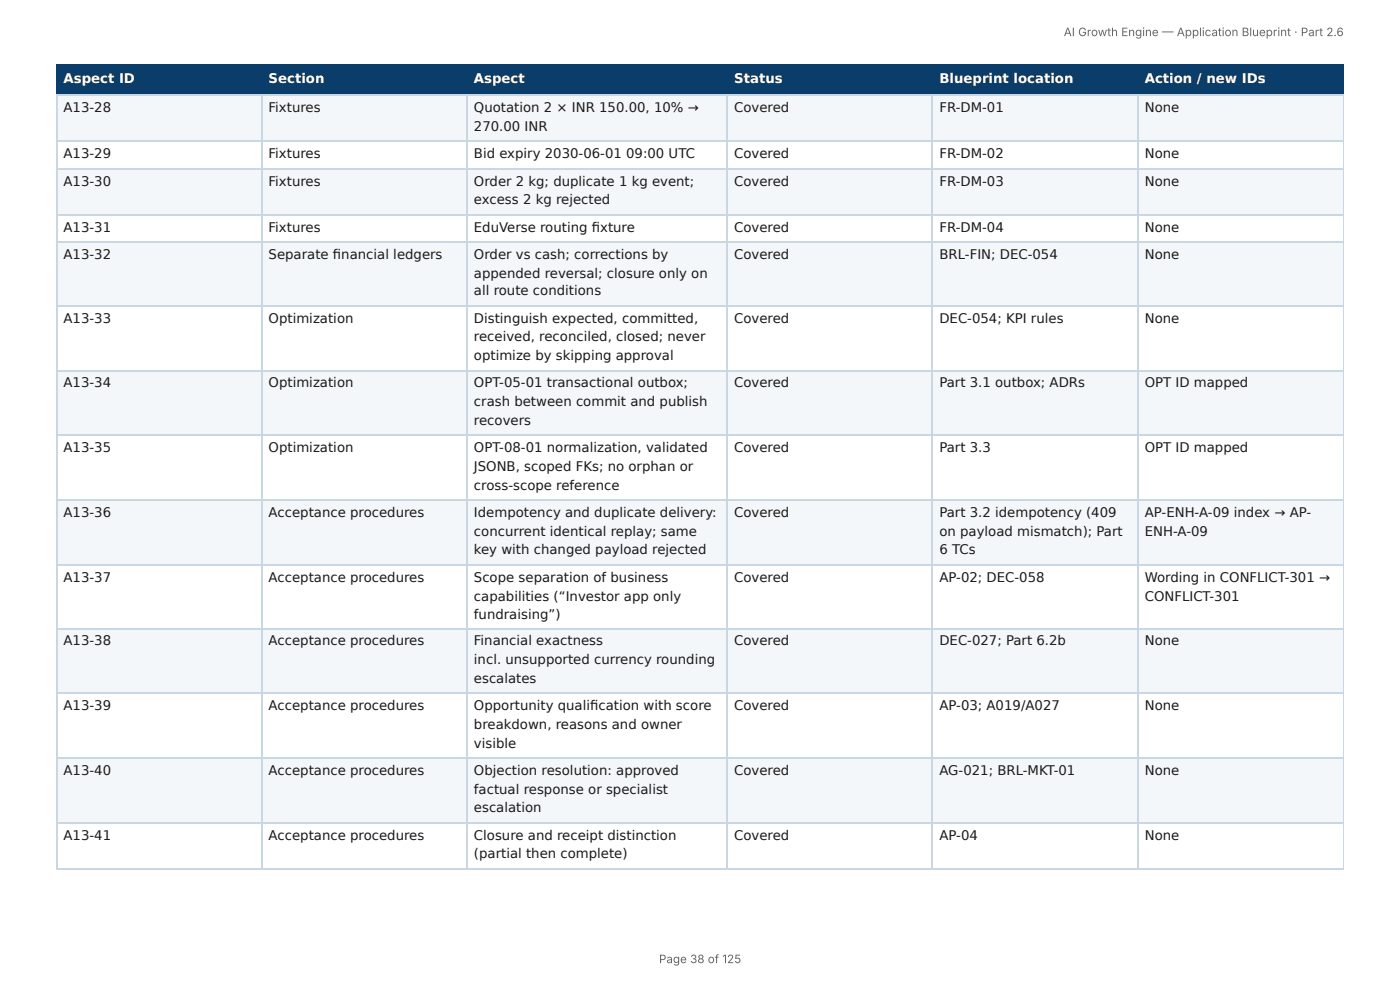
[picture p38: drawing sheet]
<svg xmlns="http://www.w3.org/2000/svg" width="297mm" height="210mm" viewBox="0 0 297 210" stroke-linecap="round" stroke-linejoin="round" font-family="sans-serif">
<defs><g id="words">
<g font-size="2.8" fill="#fff">
<text x="13.5" y="17.7">Aspect ID</text>
<text x="57.1" y="17.7">Section</text>
<text x="100.7" y="17.7">Aspect</text>
<text x="155.9" y="17.7">Status</text>
<text x="199.5" y="17.7">Blueprint location</text>
<text x="243.1" y="17.7">Action / new IDs</text>
</g>
<g font-size="2.8" fill="#1a1a1a">
<text x="13.5" y="23.8">A13-28</text>
<text x="57.1" y="23.8">Fixtures</text>
<text x="100.7" y="23.8">Quotation 2 × INR 150.00, 10% →</text>
<text x="155.9" y="23.8">Covered</text>
<text x="199.5" y="23.8">FR-DM-01</text>
<text x="243.1" y="23.8">None</text>
<text x="100.7" y="27.8">270.00 INR</text>
<text x="13.5" y="33.6">A13-29</text>
<text x="57.1" y="33.6">Fixtures</text>
<text x="100.7" y="33.6">Bid expiry 2030-06-01</text>
<text x="133" y="33.6">09:00 UTC</text>
<text x="155.9" y="33.6">Covered</text>
<text x="199.5" y="33.6">FR-DM-02</text>
<text x="243.1" y="33.6">None</text>
<text x="13.5" y="39.4">A13-30</text>
<text x="57.1" y="39.4">Fixtures</text>
<text x="100.7" y="39.4">Order 2 kg; duplicate 1 kg event;</text>
<text x="155.9" y="39.4">Covered</text>
<text x="199.5" y="39.4">FR-DM-03</text>
<text x="243.1" y="39.4">None</text>
<text x="100.7" y="43.4">excess 2 kg rejected</text>
<text x="13.5" y="49.2">A13-31</text>
<text x="57.1" y="49.2">Fixtures</text>
<text x="100.7" y="49.2">EduVerse routing fi xture</text>
<text x="155.9" y="49.2">Covered</text>
<text x="199.5" y="49.2">FR-DM-04</text>
<text x="243.1" y="49.2">None</text>
<text x="13.5" y="55">A13-32</text>
<text x="57.1" y="55">Separate fi nancial ledgers</text>
<text x="100.7" y="55">Order vs cash; corrections by</text>
<text x="100.7" y="59">appended reversal; closure only on</text>
<text x="155.9" y="55">Covered</text>
<text x="199.5" y="55">BRL-FIN; DEC-054</text>
<text x="243.1" y="55">None</text>
<text x="100.7" y="62.7">all route conditions</text>
<text x="13.5" y="68.5">A13-33</text>
<text x="57.1" y="68.5">Optimization</text>
<text x="100.7" y="68.5">Distinguish expected, committed,</text>
<text x="155.9" y="68.5">Covered</text>
<text x="199.5" y="68.5">DEC-054; KPI rules</text>
<text x="243.1" y="68.5">None</text>
<text x="100.7" y="72.5">received, reconciled, closed; never</text>
<text x="100.7" y="76.5">optimize by skipping approval</text>
<text x="13.5" y="82.3">A13-34</text>
<text x="57.1" y="82.3">Optimization</text>
<text x="100.7" y="82.3">OPT-05-01 transactional outbox;</text>
<text x="155.9" y="82.3">Covered</text>
<text x="199.5" y="82.3">Part 3.1 outbox; ADRs</text>
<text x="243.1" y="82.3">OPT ID mapped</text>
<text x="100.7" y="86.3">crash between commit and publish</text>
<text x="100.7" y="90.2">recovers</text>
<text x="13.5" y="96">A13-35</text>
<text x="57.1" y="96">Optimization</text>
<text x="100.7" y="96">OPT-08-01 normalization, validated</text>
<text x="100.7" y="100">JSONB, scoped FKs; no orphan or</text>
<text x="155.9" y="96">Covered</text>
<text x="199.5" y="96">Part 3.3</text>
<text x="243.1" y="96">OPT ID mapped</text>
<text x="100.7" y="104">cross-scope reference</text>
<text x="13.5" y="109.8">A13-36</text>
<text x="57.1" y="109.8">Acceptance procedures</text>
<text x="100.7" y="109.8">Idempotency and duplicate delivery:</text>
<text x="100.7" y="113.8">concurrent identical replay; same</text>
<text x="155.9" y="109.8">Covered</text>
<text x="199.5" y="109.8">Part 3.2 idempotency (409</text>
<text x="199.5" y="113.8">on payload mismatch); Part</text>
<text x="243.1" y="109.8">AP-ENH-A-09 index → AP-</text>
<text x="243.1" y="113.8">ENH-A-09</text>
<text x="100.7" y="117.7">key with changed payload rejected</text>
<text x="199.5" y="117.7">6 TCs</text>
<text x="13.5" y="123.6">A13-37</text>
<text x="57.1" y="123.6">Acceptance procedures</text>
<text x="100.7" y="123.6">Scope separation of business</text>
<text x="155.9" y="123.6">Covered</text>
<text x="199.5" y="123.6">AP-02; DEC-058</text>
<text x="243.1" y="123.6">Wording in CONFLICT-301 →</text>
<text x="100.7" y="127.5">capabilities (“Investor app only</text>
<text x="100.7" y="131.5">fundraising”)</text>
<text x="243.1" y="127.5">CONFLICT-301</text>
<text x="13.5" y="137.1">A13-38</text>
<text x="57.1" y="137.1">Acceptance procedures</text>
<text x="100.7" y="137.1">Financial exactness</text>
<text x="155.9" y="137.1">Covered</text>
<text x="199.5" y="137.1">DEC-027; Part 6.2b</text>
<text x="243.1" y="137.1">None</text>
<text x="100.7" y="141">incl. unsupported currency rounding</text>
<text x="100.7" y="145">escalates</text>
<text x="13.5" y="150.8">A13-39</text>
<text x="57.1" y="150.8">Acceptance procedures</text>
<text x="100.7" y="150.8">Opportunity qualifi cation with score</text>
<text x="100.7" y="154.8">breakdown, reasons and owner</text>
<text x="155.9" y="150.8">Covered</text>
<text x="199.5" y="150.8">AP-03; A019/A027</text>
<text x="243.1" y="150.8">None</text>
<text x="100.7" y="158.8">visible</text>
<text x="13.5" y="164.6">A13-40</text>
<text x="57.1" y="164.6">Acceptance procedures</text>
<text x="100.7" y="164.6">Objection resolution: approved</text>
<text x="155.9" y="164.6">Covered</text>
<text x="199.5" y="164.6">AG-021; BRL-MKT-01</text>
<text x="243.1" y="164.6">None</text>
<text x="100.7" y="168.5">factual response or specialist</text>
<text x="100.7" y="172.5">escalation</text>
<text x="13.5" y="178.3">A13-41</text>
<text x="57.1" y="178.3">Acceptance procedures</text>
<text x="100.7" y="178.3">Closure and receipt distinction</text>
<text x="155.9" y="178.3">Covered</text>
<text x="199.5" y="178.3">AP-04</text>
<text x="243.1" y="178.3">None</text>
<text x="100.7" y="182.3">(partial then complete)</text>
</g>
<g font-size="2.5" fill="#666">
<text x="225.9" y="7.7">AI Growth Engine — Application Blueprint · Part 2.6</text>
<text x="140" y="204.5">Page 38 of 125</text>
</g>
</g></defs>
<g fill="#0b3d6b">
<path d="M12.2 14h43.4v6.1h-43.4z"/>
<path d="M55.6 14h43.6v6.1h-43.6z"/>
<path d="M99.2 14h55.3v6.1h-55.3z"/>
<path d="M154.5 14h43.7v6.1h-43.7z"/>
<path d="M198.2 14h43.4v6.1h-43.4z"/>
<path d="M241.6 14h43.8v6.1h-43.8z"/>
</g>
<g fill="#f4f7fa">
<path d="M12.2 20.1h43.4v9.8h-43.4z"/>
<path d="M55.6 20.1h43.6v9.8h-43.6z"/>
<path d="M99.2 20.1h55.3v9.8h-55.3z"/>
<path d="M154.5 20.1h43.7v9.8h-43.7z"/>
<path d="M198.2 20.1h43.4v9.8h-43.4z"/>
<path d="M241.6 20.1h43.8v9.8h-43.8z"/>
<path d="M12.2 35.7h43.4v9.8h-43.4z"/>
<path d="M55.6 35.7h43.6v9.8h-43.6z"/>
<path d="M99.2 35.7h55.3v9.8h-55.3z"/>
<path d="M154.5 35.7h43.7v9.8h-43.7z"/>
<path d="M198.2 35.7h43.4v9.8h-43.4z"/>
<path d="M241.6 35.7h43.8v9.8h-43.8z"/>
<path d="M12.2 51.3h43.4v13.8h-43.4z"/>
<path d="M55.6 51.3h43.6v13.8h-43.6z"/>
<path d="M99.2 51.3h55.3v13.8h-55.3z"/>
<path d="M154.5 51.3h43.7v13.8h-43.7z"/>
<path d="M198.2 51.3h43.4v13.8h-43.4z"/>
<path d="M241.6 51.3h43.8v13.8h-43.8z"/>
<path d="M12.2 78.8h43.4v13.8h-43.4z"/>
<path d="M55.6 78.8h43.6v13.8h-43.6z"/>
<path d="M99.2 78.8h55.3v13.8h-55.3z"/>
<path d="M154.5 78.8h43.7v13.8h-43.7z"/>
<path d="M198.2 78.8h43.4v13.8h-43.4z"/>
<path d="M241.6 78.8h43.8v13.8h-43.8z"/>
<path d="M12.2 106.1h43.4v13.8h-43.4z"/>
<path d="M55.6 106.1h43.6v13.8h-43.6z"/>
<path d="M99.2 106.1h55.3v13.8h-55.3z"/>
<path d="M154.5 106.1h43.7v13.8h-43.7z"/>
<path d="M198.2 106.1h43.4v13.8h-43.4z"/>
<path d="M241.6 106.1h43.8v13.8h-43.8z"/>
<path d="M12.2 133.6h43.4v13.8h-43.4z"/>
<path d="M55.6 133.6h43.6v13.8h-43.6z"/>
<path d="M99.2 133.6h55.3v13.8h-55.3z"/>
<path d="M154.5 133.6h43.7v13.8h-43.7z"/>
<path d="M198.2 133.6h43.4v13.8h-43.4z"/>
<path d="M241.6 133.6h43.8v13.8h-43.8z"/>
<path d="M12.2 161.1h43.4v13.5h-43.4z"/>
<path d="M55.6 161.1h43.6v13.5h-43.6z"/>
<path d="M99.2 161.1h55.3v13.5h-55.3z"/>
<path d="M154.5 161.1h43.7v13.5h-43.7z"/>
<path d="M198.2 161.1h43.4v13.5h-43.4z"/>
<path d="M241.6 161.1h43.8v13.5h-43.8z"/>
</g>
<path d="M11.9 13.9h273.5M12 13.8v6.6M55.7 13.8v6.6M99.1 13.8v6.6M154.4 13.8v6.6M198 13.8v6.6M241.7 13.8v6.6M11.9 20.2h273.5" fill="none" stroke="#0b3d6b" stroke-width=".26"/>
<path d="M285.3 13.8v6.6" fill="none" stroke="#0b3d6b" stroke-width=".21"/>
<g fill="none" stroke="#c9d6e3" stroke-width=".26">
<path d="M11.9 20.2h273.5M11.9 30h273.5M11.9 35.9h273.5M12 20.4v164M55.7 20.4v164M99.1 20.4v164M154.4 20.4v164M198 20.4v164M241.7 20.4v164M11.9 45.6h273.5M11.9 51.5h273.5M11.9 65h273.5"/>
<path d="M11.9 78.7h273.5M11.9 92.5h273.5M11.9 106.2h273.5M11.9 120h273.5M11.9 133.5h273.5M11.9 147.2h273.5M11.9 161h273.5M11.9 174.8h273.5M11.9 184.5h273.5"/>
</g>
<path d="M285.3 20.4v164" fill="none" stroke="#c9d6e3" stroke-width=".21"/>
<use href="#words"/>
</svg>
